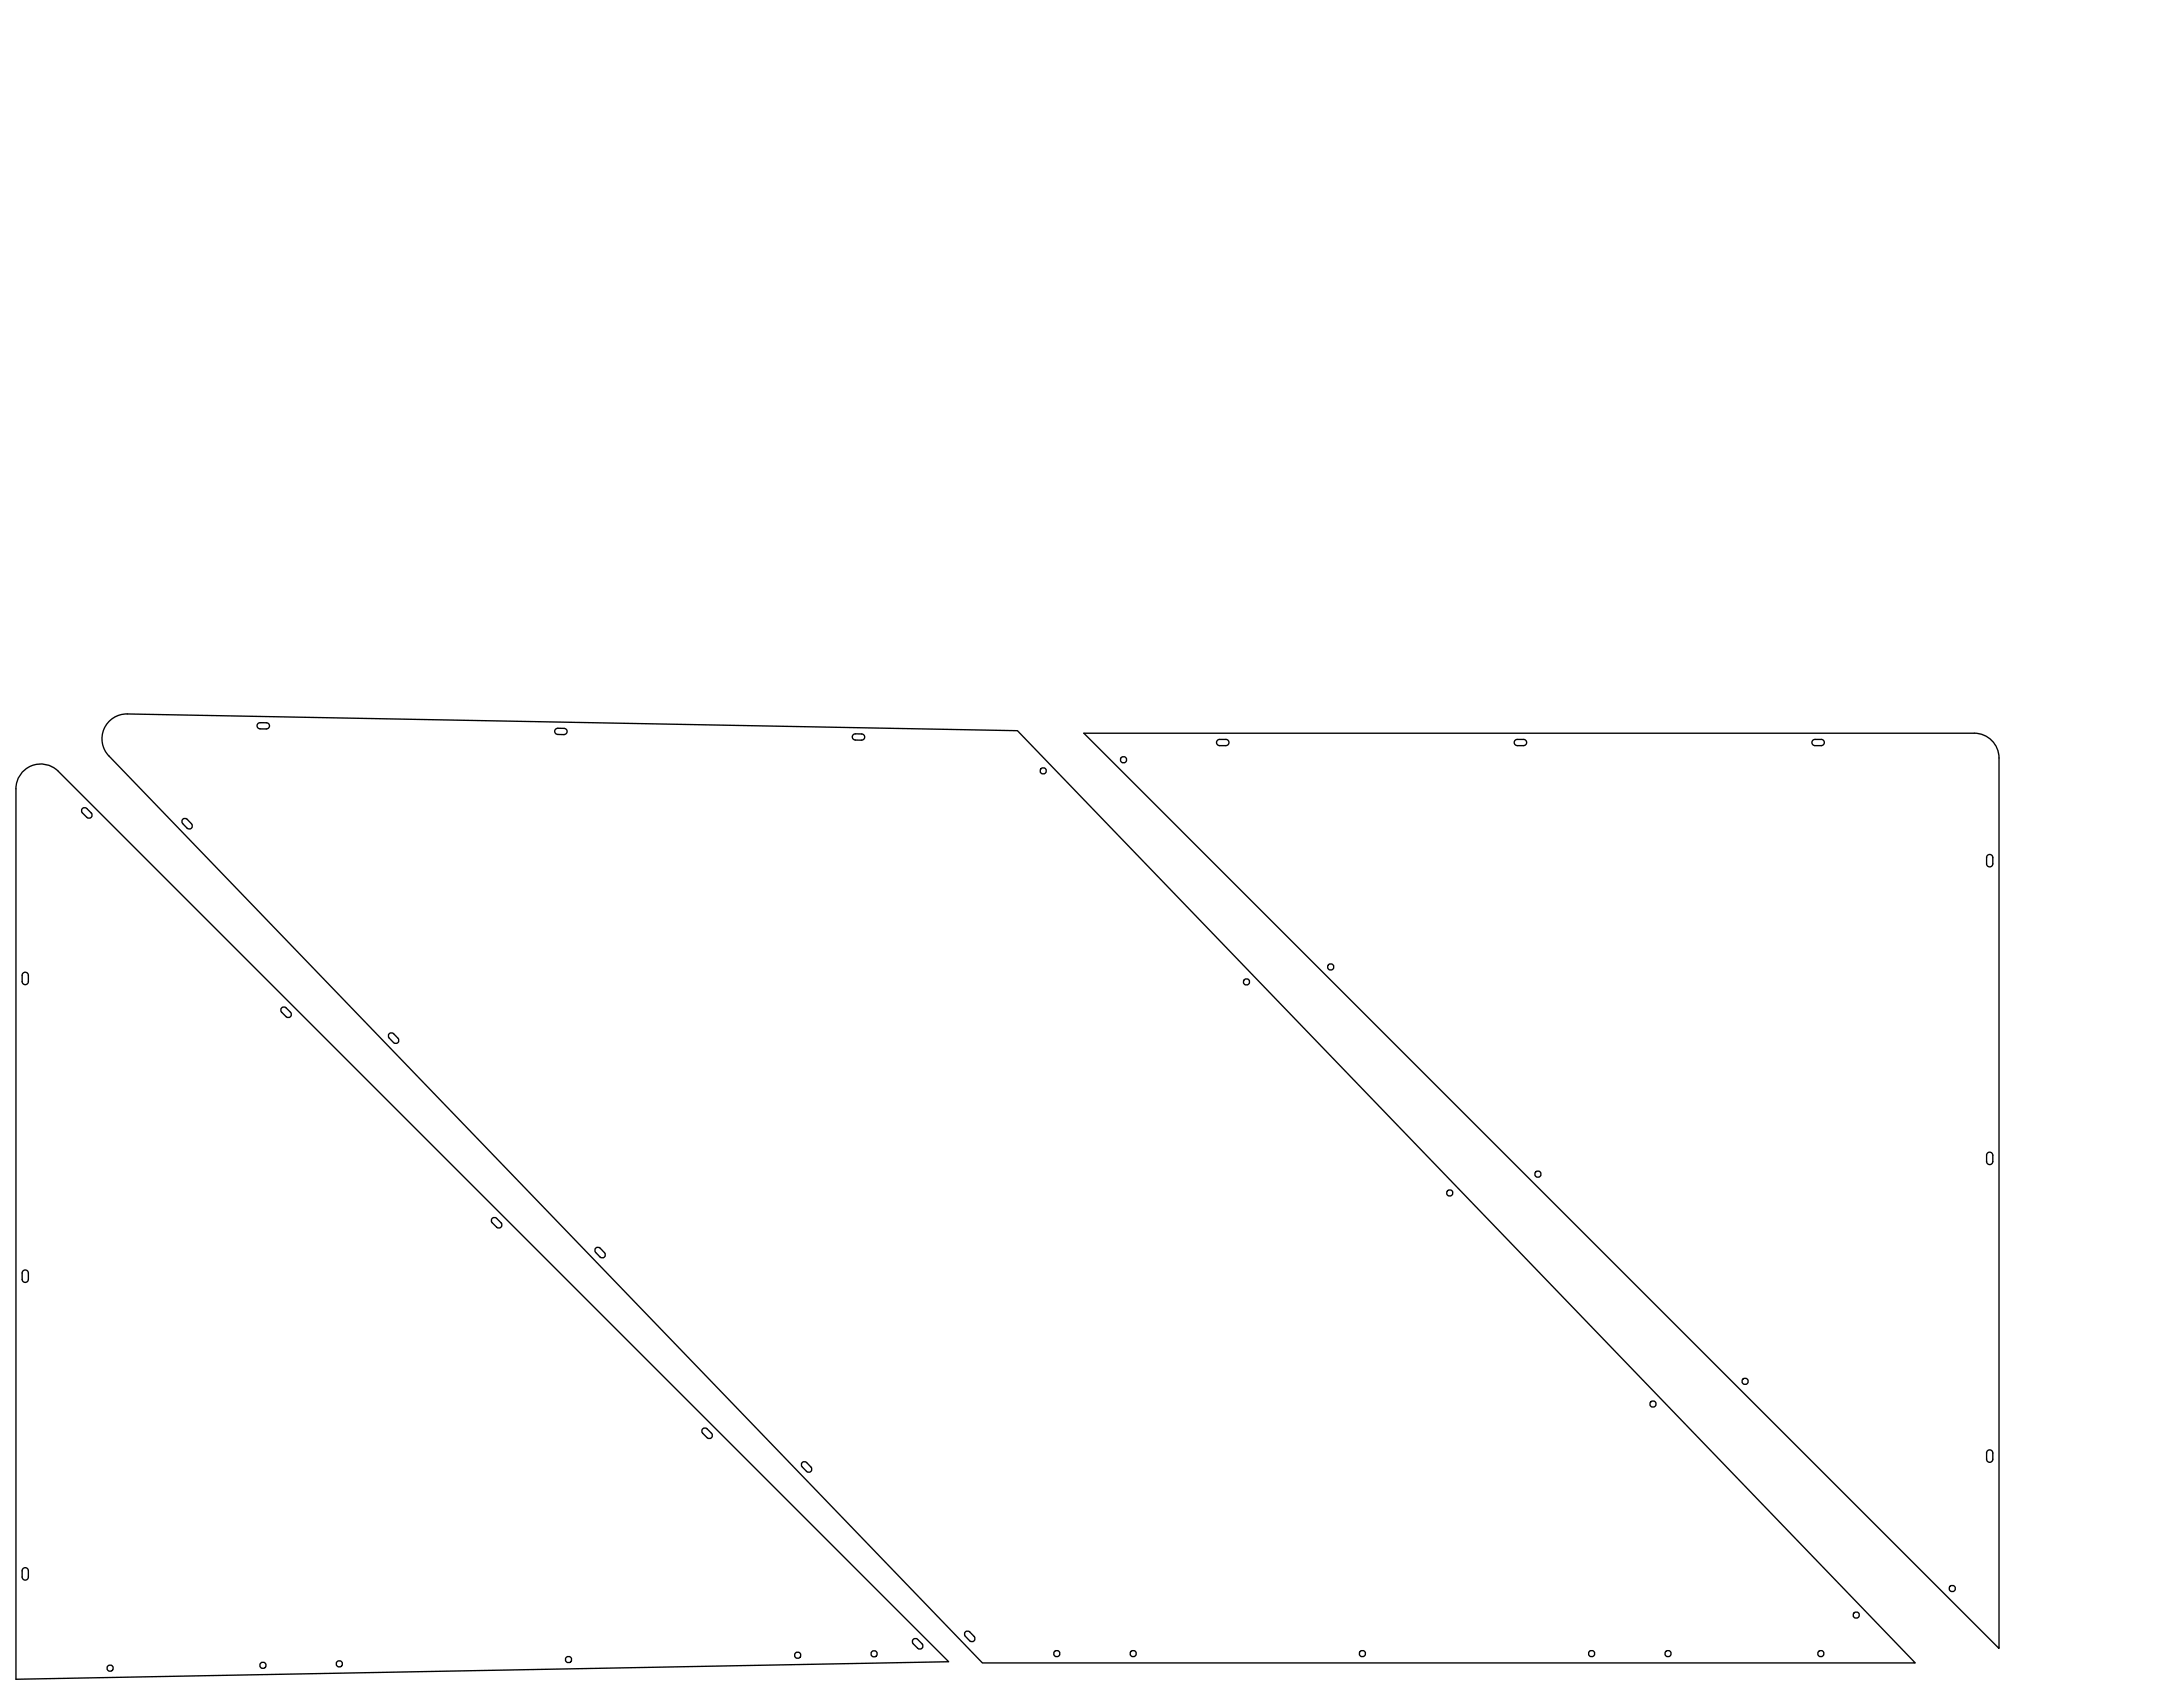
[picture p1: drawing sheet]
<svg xmlns="http://www.w3.org/2000/svg" width="1118mm" height="864mm" viewBox="0 0 1118 864" stroke-linecap="round" stroke-linejoin="round" font-family="sans-serif">
<!-- layer: Visible -->
<g fill="none" stroke="#000" stroke-width=".7">
<path d="M56 369a13 13 0 0 1 9-4l456 9 460 477h-478l-447-464a13 13 0 0 1 0-18zM132 371l1-1h3a1.6 1.6 0 0 1 2 2 1.6 1.6 0 0 1-2 1h-4v-2zM284 373h2h3a1.6 1.6 0 0 1 1 1 1.6 1.6 0 0 1-1 2h-4l-1-2zM438 379a1.6 1.6 0 0 1-2-2 1.6 1.6 0 0 1 2-1h3a1.6 1.6 0 0 1 2 1 1.6 1.6 0 0 1-2 2M438 379h3M623 379h5a1.6 1.6 0 0 1 1 1 1.6 1.6 0 0 1-1 2h-4a1.6 1.6 0 0 1-1-1 1.6 1.6 0 0 1 0-2zM776 379h1h3a1.6 1.6 0 0 1 2 1 1.6 1.6 0 0 1-2 2l-4-1-1-1zM928 379h4a1.6 1.6 0 0 1 2 1 1.6 1.6 0 0 1-2 2h-3a1.6 1.6 0 0 1-1-1 1.6 1.6 0 0 1 0-2zM1011 375a13 13 0 0 1 12 13v456l-468-469h456M12 395a13 13 0 0 1 18 0l456 456-478 9v-456a13 13 0 0 1 4-9zM44 414a1.6 1.6 0 0 0-2 0 1.6 1.6 0 0 0 0 2l2 2a1.6 1.6 0 0 0 3 0 1.6 1.6 0 0 0 0-2l-3-2M94 419h1l3 3a1.6 1.6 0 0 1 0 2 1.6 1.6 0 0 1-2 0l-3-3z"/>
<path d="M1018 438l1-1 1 1v4a1.6 1.6 0 0 1-1 2 1.6 1.6 0 0 1-2-2v-3zM11 499a1.6 1.6 0 0 1 2-1 1.6 1.6 0 0 1 2 1M11 499v3a1.6 1.6 0 0 0 2 2 1.6 1.6 0 0 0 2-2v-3M144 516h2l3 2a1.6 1.6 0 0 1 0 2 1.6 1.6 0 0 1-3 0l-2-2zM199 529h2l3 2a1.6 1.6 0 0 1 0 3 1.6 1.6 0 0 1-3 0l-2-3zM1018 590h1h1v5a1.6 1.6 0 0 1-1 1 1.6 1.6 0 0 1-2-1v-4zM254 624a1.6 1.6 0 0 0-2 0 1.6 1.6 0 0 0 0 2l2 2a1.6 1.6 0 0 0 3 0 1.6 1.6 0 0 0-1-2l-2-2M305 639h2l2 2a1.6 1.6 0 0 1 0 3 1.6 1.6 0 0 1-2-1l-2-2zM12 651a1.6 1.6 0 0 1 1-1 1.6 1.6 0 0 1 2 2v3a1.6 1.6 0 0 1-2 1 1.6 1.6 0 0 1-2-1zM360 731h2l2 3a1.6 1.6 0 0 1 0 2 1.6 1.6 0 0 1-2 0l-3-3zM411 749l2-1 2 3a1.6 1.6 0 0 1 0 2 1.6 1.6 0 0 1-2 0l-3-3zM1018 743l1-1 1 1v4a1.6 1.6 0 0 1-1 2 1.6 1.6 0 0 1-2-2v-3z"/>
<path d="M12 803a1.6 1.6 0 0 1 1 0 1.6 1.6 0 0 1 2 1v3a1.6 1.6 0 0 1-2 2 1.6 1.6 0 0 1-2-2zM496 835a1.6 1.6 0 0 0-2 0 1.6 1.6 0 0 0 0 3l2 2a1.6 1.6 0 0 0 3 0 1.6 1.6 0 0 0 0-2M497 835l2 3M468 841a1.6 1.6 0 0 1 0-2 1.6 1.6 0 0 1 2 0l2 3M472 841a1.6 1.6 0 0 1 0 3 1.6 1.6 0 0 1-2 0l-2-2"/>
<circle cx="534" cy="395" r="1.6"/>
<circle cx="575" cy="389" r="1.6"/>
<circle cx="681" cy="495" r="1.6"/>
<circle cx="638" cy="503" r="1.6"/>
<circle cx="742" cy="611" r="1.6"/>
<circle cx="787" cy="601" r="1.6"/>
<circle cx="846" cy="719" r="1.6"/>
<circle cx="893" cy="707" r="1.6"/>
<circle cx="999" cy="813" r="1.6"/>
<circle cx="950" cy="827" r="1.6"/>
<circle cx="56" cy="854" r="1.6"/>
<circle cx="135" cy="852" r="1.6"/>
<circle cx="174" cy="852" r="1.6"/>
<circle cx="291" cy="850" r="1.6"/>
<circle cx="408" cy="847" r="1.6"/>
<circle cx="447" cy="847" r="1.6"/>
<circle cx="541" cy="847" r="1.6"/>
<circle cx="580" cy="847" r="1.6"/>
<circle cx="697" cy="847" r="1.6"/>
<circle cx="815" cy="847" r="1.6"/>
<circle cx="854" cy="847" r="1.6"/>
<circle cx="932" cy="847" r="1.6"/>
</g>
</svg>
